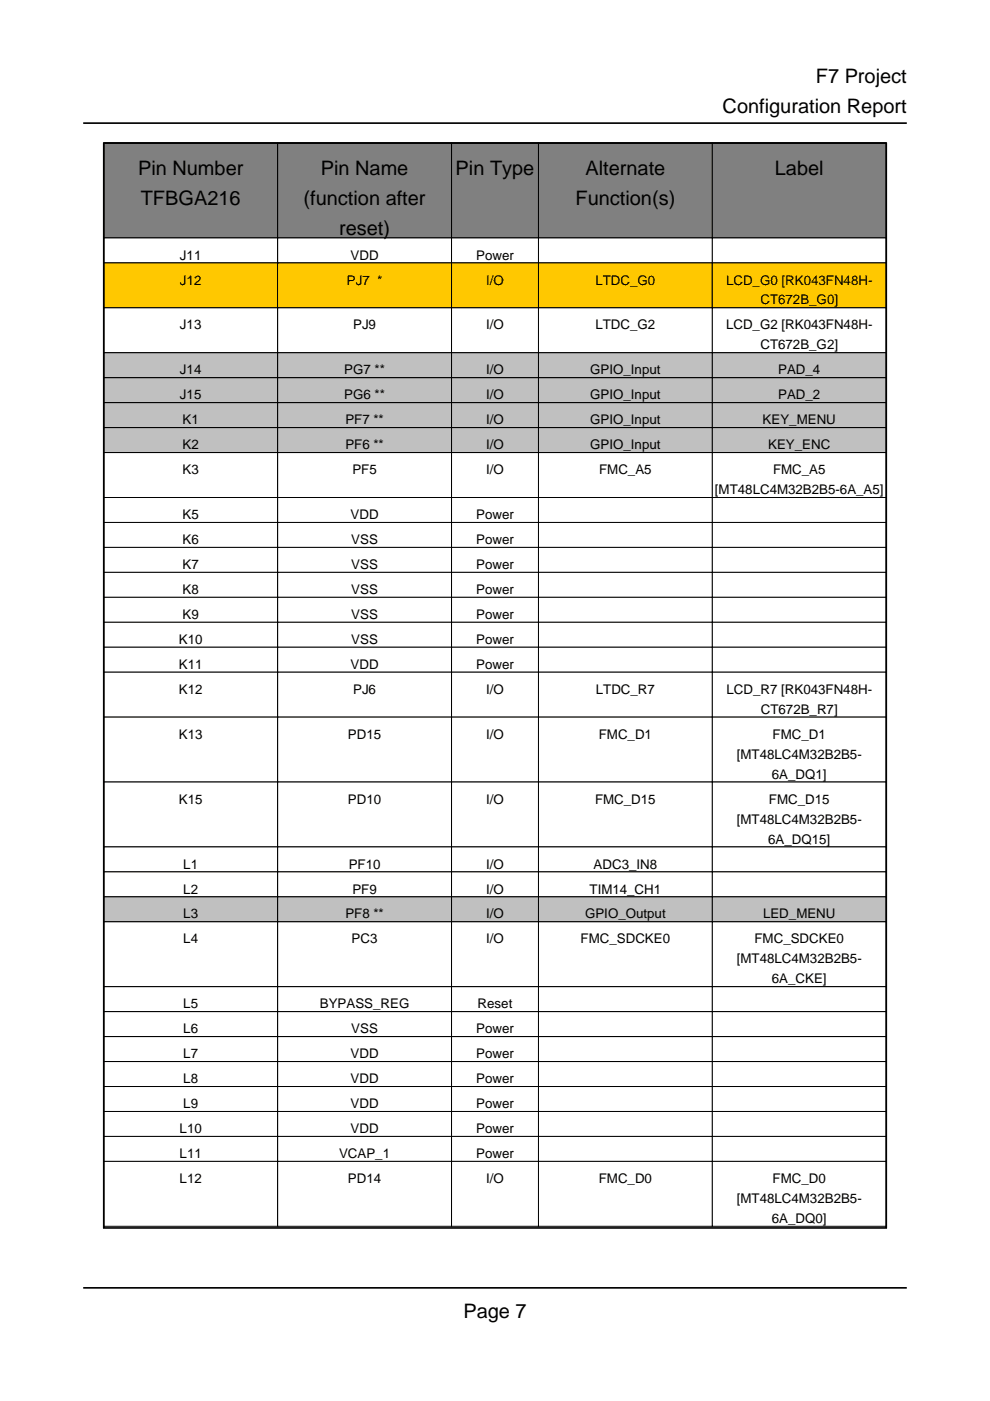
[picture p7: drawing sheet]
<svg xmlns="http://www.w3.org/2000/svg" width="210mm" height="297mm" viewBox="0 0 210 297" stroke-linecap="round" stroke-linejoin="round" font-family="sans-serif">
<defs><g id="words">
<g font-size="4.2">
<text x="173" y="17.6">F7 Project</text>
<text x="153.2" y="24">Configuration Report</text>
<text x="29.3" y="37">Pin Number</text>
<text x="68" y="37">Pin Name</text>
<text x="96.6" y="37">Pin Type</text>
<text x="124.1" y="37">Alternate</text>
<text x="164.3" y="37">Label</text>
<text x="29.8" y="43.4">TFBGA216</text>
<text x="64.4" y="43.4">(function after</text>
<text x="122" y="43.4">Function(s)</text>
<text x="71.9" y="49.7">reset)</text>
<text x="98.2" y="279.4">Page 7</text>
</g>
<g font-size="2.8">
<text x="38.2" y="55">J11</text>
<text x="74.3" y="55">VDD</text>
<text x="101" y="55">Power</text>
<text x="38.2" y="60.3">J12</text>
<text x="73.5" y="60.3">PJ7 *</text>
<text x="103.1" y="60.3">I/O</text>
<text x="126.2" y="60.3">LTDC_G0</text>
<text x="153.9" y="60.3">LCD_G0 [RK043FN48H-</text>
<text x="161.2" y="64.6">CT672B_G0]</text>
<text x="38.2" y="69.8">J13</text>
<text x="74.9" y="69.8">PJ9</text>
<text x="103.1" y="69.8">I/O</text>
<text x="126.2" y="69.8">LTDC_G2</text>
<text x="153.9" y="69.8">LCD_G2 [RK043FN48H-</text>
<text x="161.2" y="74.1">CT672B_G2]</text>
<text x="38.2" y="79.4">J14</text>
<text x="73" y="79.4">PG7 **</text>
<text x="103.1" y="79.4">I/O</text>
<text x="125.1" y="79.4">GPIO_Input</text>
<text x="165" y="79.4">PAD_4</text>
<text x="38.2" y="84.7">J15</text>
<text x="38.7" y="90">K1</text>
<text x="73" y="84.7">PG6 **</text>
<text x="73.2" y="90">PF7 **</text>
<text x="103.1" y="84.7">I/O</text>
<text x="103.1" y="90">I/O</text>
<text x="125.1" y="84.7">GPIO_Input</text>
<text x="125.1" y="90">GPIO_Input</text>
<text x="161.7" y="90">KEY_MENU</text>
<text x="165" y="84.7">PAD_2</text>
<text x="38.7" y="95.2">K2</text>
<text x="73.2" y="95.2">PF6 **</text>
<text x="103.1" y="95.2">I/O</text>
<text x="125.1" y="95.2">GPIO_Input</text>
<text x="162.9" y="95.2">KEY_ENC</text>
<text x="38.7" y="100.5">K3</text>
<text x="74.7" y="100.5">PF5</text>
<text x="103.1" y="100.5">I/O</text>
<text x="127" y="100.5">FMC_A5</text>
<text x="163.9" y="100.5">FMC_A5</text>
<text x="151.6" y="104.8">[MT48LC4M32B2B5-6A_A5]</text>
<text x="38.7" y="110.1">K5</text>
<text x="74.3" y="110.1">VDD</text>
<text x="101" y="110.1">Power</text>
<text x="38.7" y="115.4">K6</text>
<text x="74.5" y="115.4">VSS</text>
<text x="101" y="115.4">Power</text>
<text x="38.7" y="120.6">K7</text>
<text x="38.7" y="125.9">K8</text>
<text x="74.5" y="120.6">VSS</text>
<text x="74.5" y="125.9">VSS</text>
<text x="101" y="120.6">Power</text>
<text x="101" y="125.9">Power</text>
<text x="38.7" y="131.2">K9</text>
<text x="74.5" y="131.2">VSS</text>
<text x="101" y="131.2">Power</text>
<text x="37.9" y="136.5">K10</text>
<text x="74.5" y="136.5">VSS</text>
<text x="101" y="136.5">Power</text>
<text x="37.9" y="141.8">K11</text>
<text x="74.3" y="141.8">VDD</text>
<text x="101" y="141.8">Power</text>
<text x="37.9" y="147.1">K12</text>
<text x="74.9" y="147.1">PJ6</text>
<text x="103.1" y="147.1">I/O</text>
<text x="126.3" y="147.1">LTDC_R7</text>
<text x="154" y="147.1">LCD_R7 [RK043FN48H-</text>
<text x="161.3" y="151.3">CT672B_R7]</text>
<text x="37.9" y="156.6">K13</text>
<text x="73.8" y="156.6">PD15</text>
<text x="103.1" y="156.6">I/O</text>
<text x="127" y="156.6">FMC_D1</text>
<text x="156.2" y="160.9">[MT48LC4M32B2B5-</text>
<text x="163.8" y="156.6">FMC_D1</text>
<text x="163.7" y="165.1">6A_DQ1]</text>
<text x="37.9" y="170.4">K15</text>
<text x="73.8" y="170.4">PD10</text>
<text x="103.1" y="170.4">I/O</text>
<text x="126.2" y="170.4">FMC_D15</text>
<text x="163" y="170.4">FMC_D15</text>
<text x="156.2" y="174.6">[MT48LC4M32B2B5-</text>
<text x="162.9" y="178.9">6A_DQ15]</text>
<text x="38.9" y="184.1">L1</text>
<text x="73.9" y="184.1">PF10</text>
<text x="103.1" y="184.1">I/O</text>
<text x="125.9" y="184.1">ADC3_IN8</text>
<text x="38.9" y="189.4">L2</text>
<text x="74.7" y="189.4">PF9</text>
<text x="103.1" y="189.4">I/O</text>
<text x="125" y="189.4">TIM14_CH1</text>
<text x="38.9" y="194.7">L3</text>
<text x="73.2" y="194.7">PF8 **</text>
<text x="103.1" y="194.7">I/O</text>
<text x="124.1" y="194.7">GPIO_Output</text>
<text x="161.8" y="194.7">LED_MENU</text>
<text x="38.9" y="200">L4</text>
<text x="74.6" y="200">PC3</text>
<text x="103.1" y="200">I/O</text>
<text x="123.1" y="200">FMC_SDCKE0</text>
<text x="160" y="200">FMC_SDCKE0</text>
<text x="156.2" y="204.3">[MT48LC4M32B2B5-</text>
<text x="163.7" y="208.5">6A_CKE]</text>
<text x="38.9" y="213.8">L5</text>
<text x="67.8" y="213.8">BYPASS_REG</text>
<text x="101.3" y="213.8">Reset</text>
<text x="38.9" y="219.1">L6</text>
<text x="74.5" y="219.1">VSS</text>
<text x="101" y="219.1">Power</text>
<text x="38.9" y="224.4">L7</text>
<text x="74.3" y="224.4">VDD</text>
<text x="101" y="224.4">Power</text>
<text x="38.9" y="229.7">L8</text>
<text x="74.3" y="229.7">VDD</text>
<text x="101" y="229.7">Power</text>
<text x="38.9" y="234.9">L9</text>
<text x="74.3" y="234.9">VDD</text>
<text x="101" y="234.9">Power</text>
<text x="38.1" y="240.2">L10</text>
<text x="38.1" y="245.5">L11</text>
<text x="71.9" y="245.5">VCAP_1</text>
<text x="74.3" y="240.2">VDD</text>
<text x="101" y="240.2">Power</text>
<text x="101" y="245.5">Power</text>
<text x="38.1" y="250.8">L12</text>
<text x="73.8" y="250.8">PD14</text>
<text x="103.1" y="250.8">I/O</text>
<text x="127" y="250.8">FMC_D0</text>
<text x="163.8" y="250.8">FMC_D0</text>
<text x="156.2" y="255.1">[MT48LC4M32B2B5-</text>
<text x="163.7" y="259.3">6A_DQ0]</text>
</g>
</g></defs>
<path d="M22 260.3v-230h165.9v230" fill="none" stroke="#000" stroke-width=".35"/>
<path d="M22 30.3h36.9v20.1h-36.9z" fill="#808080"/>
<path d="M22 30.3h36.9v20.1h-36.9z" fill="none" stroke="#000" stroke-width=".21"/>
<path d="M58.9 30.3h36.8v20.1h-36.8z" fill="#808080"/>
<path d="M58.9 30.3h36.8v20.1h-36.8z" fill="none" stroke="#000" stroke-width=".21"/>
<path d="M95.7 30.3h18.5v20.1h-18.5z" fill="#808080"/>
<path d="M95.7 30.3h18.5v20.1h-18.5z" fill="none" stroke="#000" stroke-width=".21"/>
<path d="M114.2 30.3h36.8v20.1h-36.8z" fill="#808080"/>
<path d="M114.2 30.3h36.8v20.1h-36.8z" fill="none" stroke="#000" stroke-width=".21"/>
<path d="M151 30.3h36.9v20.1h-36.9z" fill="#808080"/>
<path d="M151 30.3h36.9v20.1h-36.9z" fill="none" stroke="#000" stroke-width=".21"/>
<path d="M22 50.4h36.9v5.3h-36.9z" fill="#fff"/>
<path d="M22 50.4h36.9v5.3h-36.9z" fill="none" stroke="#000" stroke-width=".21"/>
<path d="M58.9 50.4h36.8v5.3h-36.8z" fill="#fff"/>
<path d="M58.9 50.4h36.8v5.3h-36.8z" fill="none" stroke="#000" stroke-width=".21"/>
<path d="M95.7 50.4h18.5v5.3h-18.5z" fill="#fff"/>
<path d="M95.7 50.4h18.5v5.3h-18.5z" fill="none" stroke="#000" stroke-width=".21"/>
<path d="M114.2 50.4h36.8v5.3h-36.8z" fill="#fff"/>
<path d="M114.2 50.4h36.8v5.3h-36.8z" fill="none" stroke="#000" stroke-width=".21"/>
<path d="M151 50.4h36.9v5.3h-36.9z" fill="#fff"/>
<path d="M151 50.4h36.9v5.3h-36.9z" fill="none" stroke="#000" stroke-width=".21"/>
<path d="M22 55.7h36.9v9.6h-36.9z" fill="#ffc800"/>
<path d="M22 55.7h36.9v9.6h-36.9z" fill="none" stroke="#000" stroke-width=".21"/>
<path d="M58.9 55.7h36.8v9.6h-36.8z" fill="#ffc800"/>
<path d="M58.9 55.7h36.8v9.6h-36.8z" fill="none" stroke="#000" stroke-width=".21"/>
<path d="M95.7 55.7h18.5v9.6h-18.5z" fill="#ffc800"/>
<path d="M95.7 55.7h18.5v9.6h-18.5z" fill="none" stroke="#000" stroke-width=".21"/>
<path d="M114.2 55.7h36.8v9.6h-36.8z" fill="#ffc800"/>
<path d="M114.2 55.7h36.8v9.6h-36.8z" fill="none" stroke="#000" stroke-width=".21"/>
<path d="M151 55.7h36.9v9.6h-36.9z" fill="#ffc800"/>
<path d="M151 55.7h36.9v9.6h-36.9z" fill="none" stroke="#000" stroke-width=".21"/>
<path d="M22 65.3h36.9v9.5h-36.9z" fill="#fff"/>
<path d="M22 65.3h36.9v9.5h-36.9z" fill="none" stroke="#000" stroke-width=".21"/>
<path d="M58.9 65.3h36.8v9.5h-36.8z" fill="#fff"/>
<path d="M58.9 65.3h36.8v9.5h-36.8z" fill="none" stroke="#000" stroke-width=".21"/>
<path d="M95.7 65.3h18.5v9.5h-18.5z" fill="#fff"/>
<path d="M95.7 65.3h18.5v9.5h-18.5z" fill="none" stroke="#000" stroke-width=".21"/>
<path d="M114.2 65.3h36.8v9.5h-36.8z" fill="#fff"/>
<path d="M114.2 65.3h36.8v9.5h-36.8z" fill="none" stroke="#000" stroke-width=".21"/>
<path d="M151 65.3h36.9v9.5h-36.9z" fill="#fff"/>
<path d="M151 65.3h36.9v9.5h-36.9z" fill="none" stroke="#000" stroke-width=".21"/>
<path d="M22 74.8h36.9v5.3h-36.9z" fill="#c0c0c0"/>
<path d="M22 74.8h36.9v5.3h-36.9z" fill="none" stroke="#000" stroke-width=".21"/>
<path d="M58.9 74.8h36.8v5.3h-36.8z" fill="#c0c0c0"/>
<path d="M58.9 74.8h36.8v5.3h-36.8z" fill="none" stroke="#000" stroke-width=".21"/>
<path d="M95.7 74.8h18.5v5.3h-18.5z" fill="#c0c0c0"/>
<path d="M95.7 74.8h18.5v5.3h-18.5z" fill="none" stroke="#000" stroke-width=".21"/>
<path d="M114.2 74.8h36.8v5.3h-36.8z" fill="#c0c0c0"/>
<path d="M114.2 74.8h36.8v5.3h-36.8z" fill="none" stroke="#000" stroke-width=".21"/>
<path d="M151 74.8h36.9v5.3h-36.9z" fill="#c0c0c0"/>
<path d="M151 74.8h36.9v5.3h-36.9z" fill="none" stroke="#000" stroke-width=".21"/>
<path d="M22 80.1h36.9v5.3h-36.9z" fill="#c0c0c0"/>
<path d="M22 80.1h36.9v5.3h-36.9z" fill="none" stroke="#000" stroke-width=".21"/>
<path d="M58.9 80.1h36.8v5.3h-36.8z" fill="#c0c0c0"/>
<path d="M58.9 80.1h36.8v5.3h-36.8z" fill="none" stroke="#000" stroke-width=".21"/>
<path d="M95.7 80.1h18.5v5.3h-18.5z" fill="#c0c0c0"/>
<path d="M95.7 80.1h18.5v5.3h-18.5z" fill="none" stroke="#000" stroke-width=".21"/>
<path d="M114.2 80.1h36.8v5.3h-36.8z" fill="#c0c0c0"/>
<path d="M114.2 80.1h36.8v5.3h-36.8z" fill="none" stroke="#000" stroke-width=".21"/>
<path d="M151 80.1h36.9v5.3h-36.9z" fill="#c0c0c0"/>
<path d="M151 80.1h36.9v5.3h-36.9z" fill="none" stroke="#000" stroke-width=".21"/>
<path d="M22 85.4h36.9v5.3h-36.9z" fill="#c0c0c0"/>
<path d="M22 85.4h36.9v5.3h-36.9z" fill="none" stroke="#000" stroke-width=".21"/>
<path d="M58.9 85.4h36.8v5.3h-36.8z" fill="#c0c0c0"/>
<path d="M58.9 85.4h36.8v5.3h-36.8z" fill="none" stroke="#000" stroke-width=".21"/>
<path d="M95.7 85.4h18.5v5.3h-18.5z" fill="#c0c0c0"/>
<path d="M95.7 85.4h18.5v5.3h-18.5z" fill="none" stroke="#000" stroke-width=".21"/>
<path d="M114.2 85.4h36.8v5.3h-36.8z" fill="#c0c0c0"/>
<path d="M114.2 85.4h36.8v5.3h-36.8z" fill="none" stroke="#000" stroke-width=".21"/>
<path d="M151 85.4h36.9v5.3h-36.9z" fill="#c0c0c0"/>
<path d="M151 85.4h36.9v5.3h-36.9z" fill="none" stroke="#000" stroke-width=".21"/>
<path d="M22 90.7h36.9v5.3h-36.9z" fill="#c0c0c0"/>
<path d="M22 90.7h36.9v5.3h-36.9z" fill="none" stroke="#000" stroke-width=".21"/>
<path d="M58.9 90.7h36.8v5.3h-36.8z" fill="#c0c0c0"/>
<path d="M58.9 90.7h36.8v5.3h-36.8z" fill="none" stroke="#000" stroke-width=".21"/>
<path d="M95.7 90.7h18.5v5.3h-18.5z" fill="#c0c0c0"/>
<path d="M95.7 90.7h18.5v5.3h-18.5z" fill="none" stroke="#000" stroke-width=".21"/>
<path d="M114.2 90.7h36.8v5.3h-36.8z" fill="#c0c0c0"/>
<path d="M114.2 90.7h36.8v5.3h-36.8z" fill="none" stroke="#000" stroke-width=".21"/>
<path d="M151 90.7h36.9v5.3h-36.9z" fill="#c0c0c0"/>
<path d="M151 90.7h36.9v5.3h-36.9z" fill="none" stroke="#000" stroke-width=".21"/>
<path d="M22 96h36.9v9.5h-36.9z" fill="#fff"/>
<path d="M22 96h36.9v9.5h-36.9z" fill="none" stroke="#000" stroke-width=".21"/>
<path d="M58.9 96h36.8v9.5h-36.8z" fill="#fff"/>
<path d="M58.9 96h36.8v9.5h-36.8z" fill="none" stroke="#000" stroke-width=".21"/>
<path d="M95.7 96h18.5v9.5h-18.5z" fill="#fff"/>
<path d="M95.7 96h18.5v9.5h-18.5z" fill="none" stroke="#000" stroke-width=".21"/>
<path d="M114.2 96h36.8v9.5h-36.8z" fill="#fff"/>
<path d="M114.2 96h36.8v9.5h-36.8z" fill="none" stroke="#000" stroke-width=".21"/>
<path d="M151 96h36.9v9.5h-36.9z" fill="#fff"/>
<path d="M151 96h36.9v9.5h-36.9z" fill="none" stroke="#000" stroke-width=".21"/>
<path d="M22 105.5h36.9v5.3h-36.9z" fill="#fff"/>
<path d="M22 105.5h36.9v5.3h-36.9z" fill="none" stroke="#000" stroke-width=".21"/>
<path d="M58.9 105.5h36.8v5.3h-36.8z" fill="#fff"/>
<path d="M58.9 105.5h36.8v5.3h-36.8z" fill="none" stroke="#000" stroke-width=".21"/>
<path d="M95.7 105.5h18.5v5.3h-18.5z" fill="#fff"/>
<path d="M95.7 105.5h18.5v5.3h-18.5z" fill="none" stroke="#000" stroke-width=".21"/>
<path d="M114.2 105.5h36.8v5.3h-36.8z" fill="#fff"/>
<path d="M114.2 105.5h36.8v5.3h-36.8z" fill="none" stroke="#000" stroke-width=".21"/>
<path d="M151 105.5h36.9v5.3h-36.9z" fill="#fff"/>
<path d="M151 105.5h36.9v5.3h-36.9z" fill="none" stroke="#000" stroke-width=".21"/>
<path d="M22 110.8h36.9v5.3h-36.9z" fill="#fff"/>
<path d="M22 110.8h36.9v5.3h-36.9z" fill="none" stroke="#000" stroke-width=".21"/>
<path d="M58.9 110.8h36.8v5.3h-36.8z" fill="#fff"/>
<path d="M58.9 110.8h36.8v5.3h-36.8z" fill="none" stroke="#000" stroke-width=".21"/>
<path d="M95.7 110.8h18.5v5.3h-18.5z" fill="#fff"/>
<path d="M95.7 110.8h18.5v5.3h-18.5z" fill="none" stroke="#000" stroke-width=".21"/>
<path d="M114.2 110.8h36.8v5.3h-36.8z" fill="#fff"/>
<path d="M114.2 110.8h36.8v5.3h-36.8z" fill="none" stroke="#000" stroke-width=".21"/>
<path d="M151 110.8h36.9v5.3h-36.9z" fill="#fff"/>
<path d="M151 110.8h36.9v5.3h-36.9z" fill="none" stroke="#000" stroke-width=".21"/>
<path d="M22 116.1h36.9v5.3h-36.9z" fill="#fff"/>
<path d="M22 116.1h36.9v5.3h-36.9z" fill="none" stroke="#000" stroke-width=".21"/>
<path d="M58.9 116.1h36.8v5.3h-36.8z" fill="#fff"/>
<path d="M58.9 116.1h36.8v5.3h-36.8z" fill="none" stroke="#000" stroke-width=".21"/>
<path d="M95.7 116.1h18.5v5.3h-18.5z" fill="#fff"/>
<path d="M95.7 116.1h18.5v5.3h-18.5z" fill="none" stroke="#000" stroke-width=".21"/>
<path d="M114.2 116.1h36.8v5.3h-36.8z" fill="#fff"/>
<path d="M114.2 116.1h36.8v5.3h-36.8z" fill="none" stroke="#000" stroke-width=".21"/>
<path d="M151 116.1h36.9v5.3h-36.9z" fill="#fff"/>
<path d="M151 116.1h36.9v5.3h-36.9z" fill="none" stroke="#000" stroke-width=".21"/>
<path d="M22 121.4h36.9v5.2h-36.9z" fill="#fff"/>
<path d="M22 121.4h36.9v5.2h-36.9z" fill="none" stroke="#000" stroke-width=".21"/>
<path d="M58.9 121.4h36.8v5.2h-36.8z" fill="#fff"/>
<path d="M58.9 121.4h36.8v5.2h-36.8z" fill="none" stroke="#000" stroke-width=".21"/>
<path d="M95.7 121.4h18.5v5.2h-18.5z" fill="#fff"/>
<path d="M95.7 121.4h18.5v5.2h-18.5z" fill="none" stroke="#000" stroke-width=".21"/>
<path d="M114.2 121.4h36.8v5.2h-36.8z" fill="#fff"/>
<path d="M114.2 121.4h36.8v5.2h-36.8z" fill="none" stroke="#000" stroke-width=".21"/>
<path d="M151 121.4h36.9v5.2h-36.9z" fill="#fff"/>
<path d="M151 121.4h36.9v5.2h-36.9z" fill="none" stroke="#000" stroke-width=".21"/>
<path d="M22 126.6h36.9v5.3h-36.9z" fill="#fff"/>
<path d="M22 126.6h36.9v5.3h-36.9z" fill="none" stroke="#000" stroke-width=".21"/>
<path d="M58.9 126.6h36.8v5.3h-36.8z" fill="#fff"/>
<path d="M58.9 126.6h36.8v5.3h-36.8z" fill="none" stroke="#000" stroke-width=".21"/>
<path d="M95.7 126.6h18.5v5.3h-18.5z" fill="#fff"/>
<path d="M95.7 126.6h18.5v5.3h-18.5z" fill="none" stroke="#000" stroke-width=".21"/>
<path d="M114.2 126.6h36.8v5.3h-36.8z" fill="#fff"/>
<path d="M114.2 126.6h36.8v5.3h-36.8z" fill="none" stroke="#000" stroke-width=".21"/>
<path d="M151 126.6h36.9v5.3h-36.9z" fill="#fff"/>
<path d="M151 126.6h36.9v5.3h-36.9z" fill="none" stroke="#000" stroke-width=".21"/>
<path d="M22 131.9h36.9v5.3h-36.9z" fill="#fff"/>
<path d="M22 131.9h36.9v5.3h-36.9z" fill="none" stroke="#000" stroke-width=".21"/>
<path d="M58.9 131.9h36.8v5.3h-36.8z" fill="#fff"/>
<path d="M58.9 131.9h36.8v5.3h-36.8z" fill="none" stroke="#000" stroke-width=".21"/>
<path d="M95.7 131.9h18.5v5.3h-18.5z" fill="#fff"/>
<path d="M95.7 131.9h18.5v5.3h-18.5z" fill="none" stroke="#000" stroke-width=".21"/>
<path d="M114.2 131.9h36.8v5.3h-36.8z" fill="#fff"/>
<path d="M114.2 131.9h36.8v5.3h-36.8z" fill="none" stroke="#000" stroke-width=".21"/>
<path d="M151 131.9h36.9v5.3h-36.9z" fill="#fff"/>
<path d="M151 131.9h36.9v5.3h-36.9z" fill="none" stroke="#000" stroke-width=".21"/>
<path d="M22 137.2h36.9v5.3h-36.9z" fill="#fff"/>
<path d="M22 137.2h36.9v5.3h-36.9z" fill="none" stroke="#000" stroke-width=".21"/>
<path d="M58.9 137.2h36.8v5.3h-36.8z" fill="#fff"/>
<path d="M58.9 137.2h36.8v5.3h-36.8z" fill="none" stroke="#000" stroke-width=".21"/>
<path d="M95.7 137.2h18.5v5.3h-18.5z" fill="#fff"/>
<path d="M95.7 137.2h18.5v5.3h-18.5z" fill="none" stroke="#000" stroke-width=".21"/>
<path d="M114.2 137.2h36.8v5.3h-36.8z" fill="#fff"/>
<path d="M114.2 137.2h36.8v5.3h-36.8z" fill="none" stroke="#000" stroke-width=".21"/>
<path d="M151 137.2h36.9v5.3h-36.9z" fill="#fff"/>
<path d="M151 137.2h36.9v5.3h-36.9z" fill="none" stroke="#000" stroke-width=".21"/>
<path d="M22 142.5h36.9v9.5h-36.9z" fill="#fff"/>
<path d="M22 142.5h36.9v9.5h-36.9z" fill="none" stroke="#000" stroke-width=".21"/>
<path d="M58.9 142.5h36.8v9.5h-36.8z" fill="#fff"/>
<path d="M58.9 142.5h36.8v9.5h-36.8z" fill="none" stroke="#000" stroke-width=".21"/>
<path d="M95.7 142.5h18.5v9.5h-18.5z" fill="#fff"/>
<path d="M95.7 142.5h18.5v9.5h-18.5z" fill="none" stroke="#000" stroke-width=".21"/>
<path d="M114.2 142.5h36.8v9.5h-36.8z" fill="#fff"/>
<path d="M114.2 142.5h36.8v9.5h-36.8z" fill="none" stroke="#000" stroke-width=".21"/>
<path d="M151 142.5h36.9v9.5h-36.9z" fill="#fff"/>
<path d="M151 142.5h36.9v9.5h-36.9z" fill="none" stroke="#000" stroke-width=".21"/>
<path d="M22 152h36.9v13.8h-36.9z" fill="#fff"/>
<path d="M22 152h36.9v13.8h-36.9z" fill="none" stroke="#000" stroke-width=".21"/>
<path d="M58.9 152h36.8v13.8h-36.8z" fill="#fff"/>
<path d="M58.9 152h36.8v13.8h-36.8z" fill="none" stroke="#000" stroke-width=".21"/>
<path d="M95.7 152h18.5v13.8h-18.5z" fill="#fff"/>
<path d="M95.7 152h18.5v13.8h-18.5z" fill="none" stroke="#000" stroke-width=".21"/>
<path d="M114.2 152h36.8v13.8h-36.8z" fill="#fff"/>
<path d="M114.2 152h36.8v13.8h-36.8z" fill="none" stroke="#000" stroke-width=".21"/>
<path d="M151 152h36.9v13.8h-36.9z" fill="#fff"/>
<path d="M151 152h36.9v13.8h-36.9z" fill="none" stroke="#000" stroke-width=".21"/>
<path d="M22 165.8h36.9v13.8h-36.9z" fill="#fff"/>
<path d="M22 165.8h36.9v13.8h-36.9z" fill="none" stroke="#000" stroke-width=".21"/>
<path d="M58.9 165.8h36.8v13.8h-36.8z" fill="#fff"/>
<path d="M58.9 165.8h36.8v13.8h-36.8z" fill="none" stroke="#000" stroke-width=".21"/>
<path d="M95.7 165.8h18.5v13.8h-18.5z" fill="#fff"/>
<path d="M95.7 165.8h18.5v13.8h-18.5z" fill="none" stroke="#000" stroke-width=".21"/>
<path d="M114.2 165.8h36.8v13.8h-36.8z" fill="#fff"/>
<path d="M114.2 165.8h36.8v13.8h-36.8z" fill="none" stroke="#000" stroke-width=".21"/>
<path d="M151 165.8h36.9v13.8h-36.9z" fill="#fff"/>
<path d="M151 165.8h36.9v13.8h-36.9z" fill="none" stroke="#000" stroke-width=".21"/>
<path d="M22 179.6h36.9v5.3h-36.9z" fill="#fff"/>
<path d="M22 179.6h36.9v5.3h-36.9z" fill="none" stroke="#000" stroke-width=".21"/>
<path d="M58.9 179.6h36.8v5.3h-36.8z" fill="#fff"/>
<path d="M58.9 179.6h36.8v5.3h-36.8z" fill="none" stroke="#000" stroke-width=".21"/>
<path d="M95.7 179.6h18.5v5.3h-18.5z" fill="#fff"/>
<path d="M95.7 179.6h18.5v5.3h-18.5z" fill="none" stroke="#000" stroke-width=".21"/>
<path d="M114.2 179.6h36.8v5.3h-36.8z" fill="#fff"/>
<path d="M114.2 179.6h36.8v5.3h-36.8z" fill="none" stroke="#000" stroke-width=".21"/>
<path d="M151 179.6h36.9v5.3h-36.9z" fill="#fff"/>
<path d="M151 179.6h36.9v5.3h-36.9z" fill="none" stroke="#000" stroke-width=".21"/>
<path d="M22 184.9h36.9v5.2h-36.9z" fill="#fff"/>
<path d="M22 184.9h36.9v5.2h-36.9z" fill="none" stroke="#000" stroke-width=".21"/>
<path d="M58.9 184.9h36.8v5.2h-36.8z" fill="#fff"/>
<path d="M58.9 184.9h36.8v5.2h-36.8z" fill="none" stroke="#000" stroke-width=".21"/>
<path d="M95.7 184.9h18.5v5.2h-18.5z" fill="#fff"/>
<path d="M95.7 184.9h18.5v5.2h-18.5z" fill="none" stroke="#000" stroke-width=".21"/>
<path d="M114.2 184.9h36.8v5.2h-36.8z" fill="#fff"/>
<path d="M114.2 184.9h36.8v5.2h-36.8z" fill="none" stroke="#000" stroke-width=".21"/>
<path d="M151 184.9h36.9v5.2h-36.9z" fill="#fff"/>
<path d="M151 184.9h36.9v5.2h-36.9z" fill="none" stroke="#000" stroke-width=".21"/>
<path d="M22 190.1h36.9v5.3h-36.9z" fill="#c0c0c0"/>
<path d="M22 190.1h36.9v5.3h-36.9z" fill="none" stroke="#000" stroke-width=".21"/>
<path d="M58.9 190.1h36.8v5.3h-36.8z" fill="#c0c0c0"/>
<path d="M58.9 190.1h36.8v5.3h-36.8z" fill="none" stroke="#000" stroke-width=".21"/>
<path d="M95.7 190.1h18.5v5.3h-18.5z" fill="#c0c0c0"/>
<path d="M95.7 190.1h18.5v5.3h-18.5z" fill="none" stroke="#000" stroke-width=".21"/>
<path d="M114.2 190.1h36.8v5.3h-36.8z" fill="#c0c0c0"/>
<path d="M114.2 190.1h36.8v5.3h-36.8z" fill="none" stroke="#000" stroke-width=".21"/>
<path d="M151 190.1h36.9v5.3h-36.9z" fill="#c0c0c0"/>
<path d="M151 190.1h36.9v5.3h-36.9z" fill="none" stroke="#000" stroke-width=".21"/>
<path d="M22 195.4h36.9v13.8h-36.9z" fill="#fff"/>
<path d="M22 195.4h36.9v13.8h-36.9z" fill="none" stroke="#000" stroke-width=".21"/>
<path d="M58.9 195.4h36.8v13.8h-36.8z" fill="#fff"/>
<path d="M58.9 195.4h36.8v13.8h-36.8z" fill="none" stroke="#000" stroke-width=".21"/>
<path d="M95.7 195.4h18.5v13.8h-18.5z" fill="#fff"/>
<path d="M95.7 195.4h18.5v13.8h-18.5z" fill="none" stroke="#000" stroke-width=".21"/>
<path d="M114.2 195.4h36.8v13.8h-36.8z" fill="#fff"/>
<path d="M114.2 195.4h36.8v13.8h-36.8z" fill="none" stroke="#000" stroke-width=".21"/>
<path d="M151 195.4h36.9v13.8h-36.9z" fill="#fff"/>
<path d="M151 195.4h36.9v13.8h-36.9z" fill="none" stroke="#000" stroke-width=".21"/>
<path d="M22 209.2h36.9v5.3h-36.9z" fill="#fff"/>
<path d="M22 209.2h36.9v5.3h-36.9z" fill="none" stroke="#000" stroke-width=".21"/>
<path d="M58.9 209.2h36.8v5.3h-36.8z" fill="#fff"/>
<path d="M58.9 209.2h36.8v5.3h-36.8z" fill="none" stroke="#000" stroke-width=".21"/>
<path d="M95.7 209.2h18.5v5.3h-18.5z" fill="#fff"/>
<path d="M95.7 209.2h18.5v5.3h-18.5z" fill="none" stroke="#000" stroke-width=".21"/>
<path d="M114.2 209.2h36.8v5.3h-36.8z" fill="#fff"/>
<path d="M114.2 209.2h36.8v5.3h-36.8z" fill="none" stroke="#000" stroke-width=".21"/>
<path d="M151 209.2h36.9v5.3h-36.9z" fill="#fff"/>
<path d="M151 209.2h36.9v5.3h-36.9z" fill="none" stroke="#000" stroke-width=".21"/>
<path d="M22 214.5h36.9v5.3h-36.9z" fill="#fff"/>
<path d="M22 214.5h36.9v5.3h-36.9z" fill="none" stroke="#000" stroke-width=".21"/>
<path d="M58.9 214.5h36.8v5.3h-36.8z" fill="#fff"/>
<path d="M58.9 214.5h36.8v5.3h-36.8z" fill="none" stroke="#000" stroke-width=".21"/>
<path d="M95.7 214.5h18.5v5.3h-18.5z" fill="#fff"/>
<path d="M95.7 214.5h18.5v5.3h-18.5z" fill="none" stroke="#000" stroke-width=".21"/>
<path d="M114.2 214.5h36.8v5.3h-36.8z" fill="#fff"/>
<path d="M114.2 214.5h36.8v5.3h-36.8z" fill="none" stroke="#000" stroke-width=".21"/>
<path d="M151 214.5h36.9v5.3h-36.9z" fill="#fff"/>
<path d="M151 214.5h36.9v5.3h-36.9z" fill="none" stroke="#000" stroke-width=".21"/>
<path d="M22 219.8h36.9v5.3h-36.9z" fill="#fff"/>
<path d="M22 219.8h36.9v5.3h-36.9z" fill="none" stroke="#000" stroke-width=".21"/>
<path d="M58.9 219.8h36.8v5.3h-36.8z" fill="#fff"/>
<path d="M58.9 219.8h36.8v5.3h-36.8z" fill="none" stroke="#000" stroke-width=".21"/>
<path d="M95.7 219.8h18.5v5.3h-18.5z" fill="#fff"/>
<path d="M95.7 219.8h18.5v5.3h-18.5z" fill="none" stroke="#000" stroke-width=".21"/>
<path d="M114.2 219.8h36.8v5.3h-36.8z" fill="#fff"/>
<path d="M114.2 219.8h36.8v5.3h-36.8z" fill="none" stroke="#000" stroke-width=".21"/>
<path d="M151 219.8h36.9v5.3h-36.9z" fill="#fff"/>
<path d="M151 219.8h36.9v5.3h-36.9z" fill="none" stroke="#000" stroke-width=".21"/>
<path d="M22 225.1h36.9v5.3h-36.9z" fill="#fff"/>
<path d="M22 225.1h36.9v5.3h-36.9z" fill="none" stroke="#000" stroke-width=".21"/>
<path d="M58.9 225.1h36.8v5.3h-36.8z" fill="#fff"/>
<path d="M58.9 225.1h36.8v5.3h-36.8z" fill="none" stroke="#000" stroke-width=".21"/>
<path d="M95.7 225.1h18.5v5.3h-18.5z" fill="#fff"/>
<path d="M95.7 225.1h18.5v5.3h-18.5z" fill="none" stroke="#000" stroke-width=".21"/>
<path d="M114.2 225.1h36.8v5.3h-36.8z" fill="#fff"/>
<path d="M114.2 225.1h36.8v5.3h-36.8z" fill="none" stroke="#000" stroke-width=".21"/>
<path d="M151 225.1h36.9v5.3h-36.9z" fill="#fff"/>
<path d="M151 225.1h36.9v5.3h-36.9z" fill="none" stroke="#000" stroke-width=".21"/>
<path d="M22 230.4h36.9v5.3h-36.9z" fill="#fff"/>
<path d="M22 230.4h36.9v5.3h-36.9z" fill="none" stroke="#000" stroke-width=".21"/>
<path d="M58.9 230.4h36.8v5.3h-36.8z" fill="#fff"/>
<path d="M58.9 230.4h36.8v5.3h-36.8z" fill="none" stroke="#000" stroke-width=".21"/>
<path d="M95.7 230.4h18.5v5.3h-18.5z" fill="#fff"/>
<path d="M95.7 230.4h18.5v5.3h-18.5z" fill="none" stroke="#000" stroke-width=".21"/>
<path d="M114.2 230.4h36.8v5.3h-36.8z" fill="#fff"/>
<path d="M114.2 230.4h36.8v5.3h-36.8z" fill="none" stroke="#000" stroke-width=".21"/>
<path d="M151 230.4h36.9v5.3h-36.9z" fill="#fff"/>
<path d="M151 230.4h36.9v5.3h-36.9z" fill="none" stroke="#000" stroke-width=".21"/>
<path d="M22 235.7h36.9v5.2h-36.9z" fill="#fff"/>
<path d="M22 235.7h36.9v5.2h-36.9z" fill="none" stroke="#000" stroke-width=".21"/>
<path d="M58.9 235.7h36.8v5.2h-36.8z" fill="#fff"/>
<path d="M58.9 235.7h36.8v5.2h-36.8z" fill="none" stroke="#000" stroke-width=".21"/>
<path d="M95.7 235.7h18.5v5.2h-18.5z" fill="#fff"/>
<path d="M95.7 235.7h18.5v5.2h-18.5z" fill="none" stroke="#000" stroke-width=".21"/>
<path d="M114.2 235.7h36.8v5.2h-36.8z" fill="#fff"/>
<path d="M114.2 235.7h36.8v5.2h-36.8z" fill="none" stroke="#000" stroke-width=".21"/>
<path d="M151 235.7h36.9v5.2h-36.9z" fill="#fff"/>
<path d="M151 235.7h36.9v5.2h-36.9z" fill="none" stroke="#000" stroke-width=".21"/>
<path d="M22 240.9h36.9v5.3h-36.9z" fill="#fff"/>
<path d="M22 240.9h36.9v5.3h-36.9z" fill="none" stroke="#000" stroke-width=".21"/>
<path d="M58.9 240.9h36.8v5.3h-36.8z" fill="#fff"/>
<path d="M58.9 240.9h36.8v5.3h-36.8z" fill="none" stroke="#000" stroke-width=".21"/>
<path d="M95.7 240.9h18.5v5.3h-18.5z" fill="#fff"/>
<path d="M95.7 240.9h18.5v5.3h-18.5z" fill="none" stroke="#000" stroke-width=".21"/>
<path d="M114.2 240.9h36.8v5.3h-36.8z" fill="#fff"/>
<path d="M114.2 240.9h36.8v5.3h-36.8z" fill="none" stroke="#000" stroke-width=".21"/>
<path d="M151 240.9h36.9v5.3h-36.9z" fill="#fff"/>
<path d="M151 240.9h36.9v5.3h-36.9z" fill="none" stroke="#000" stroke-width=".21"/>
<path d="M22 246.2h36.9v13.8h-36.9z" fill="#fff"/>
<path d="M22 246.2h36.9v13.8h-36.9z" fill="none" stroke="#000" stroke-width=".21"/>
<path d="M58.9 246.2h36.8v13.8h-36.8z" fill="#fff"/>
<path d="M58.9 246.2h36.8v13.8h-36.8z" fill="none" stroke="#000" stroke-width=".21"/>
<path d="M95.7 246.2h18.5v13.8h-18.5z" fill="#fff"/>
<path d="M95.7 246.2h18.5v13.8h-18.5z" fill="none" stroke="#000" stroke-width=".21"/>
<path d="M114.2 246.2h36.8v13.8h-36.8z" fill="#fff"/>
<path d="M114.2 246.2h36.8v13.8h-36.8z" fill="none" stroke="#000" stroke-width=".21"/>
<path d="M151 246.2h36.9v13.8h-36.9z" fill="#fff"/>
<path d="M151 246.2h36.9v13.8h-36.9z" fill="none" stroke="#000" stroke-width=".21"/>
<path d="M17.6 26.1h174.7M22 30.3h165.9v230h-165.9zM17.6 273h174.7" fill="none" stroke="#000" stroke-width=".35"/>
<use href="#words"/>
</svg>
